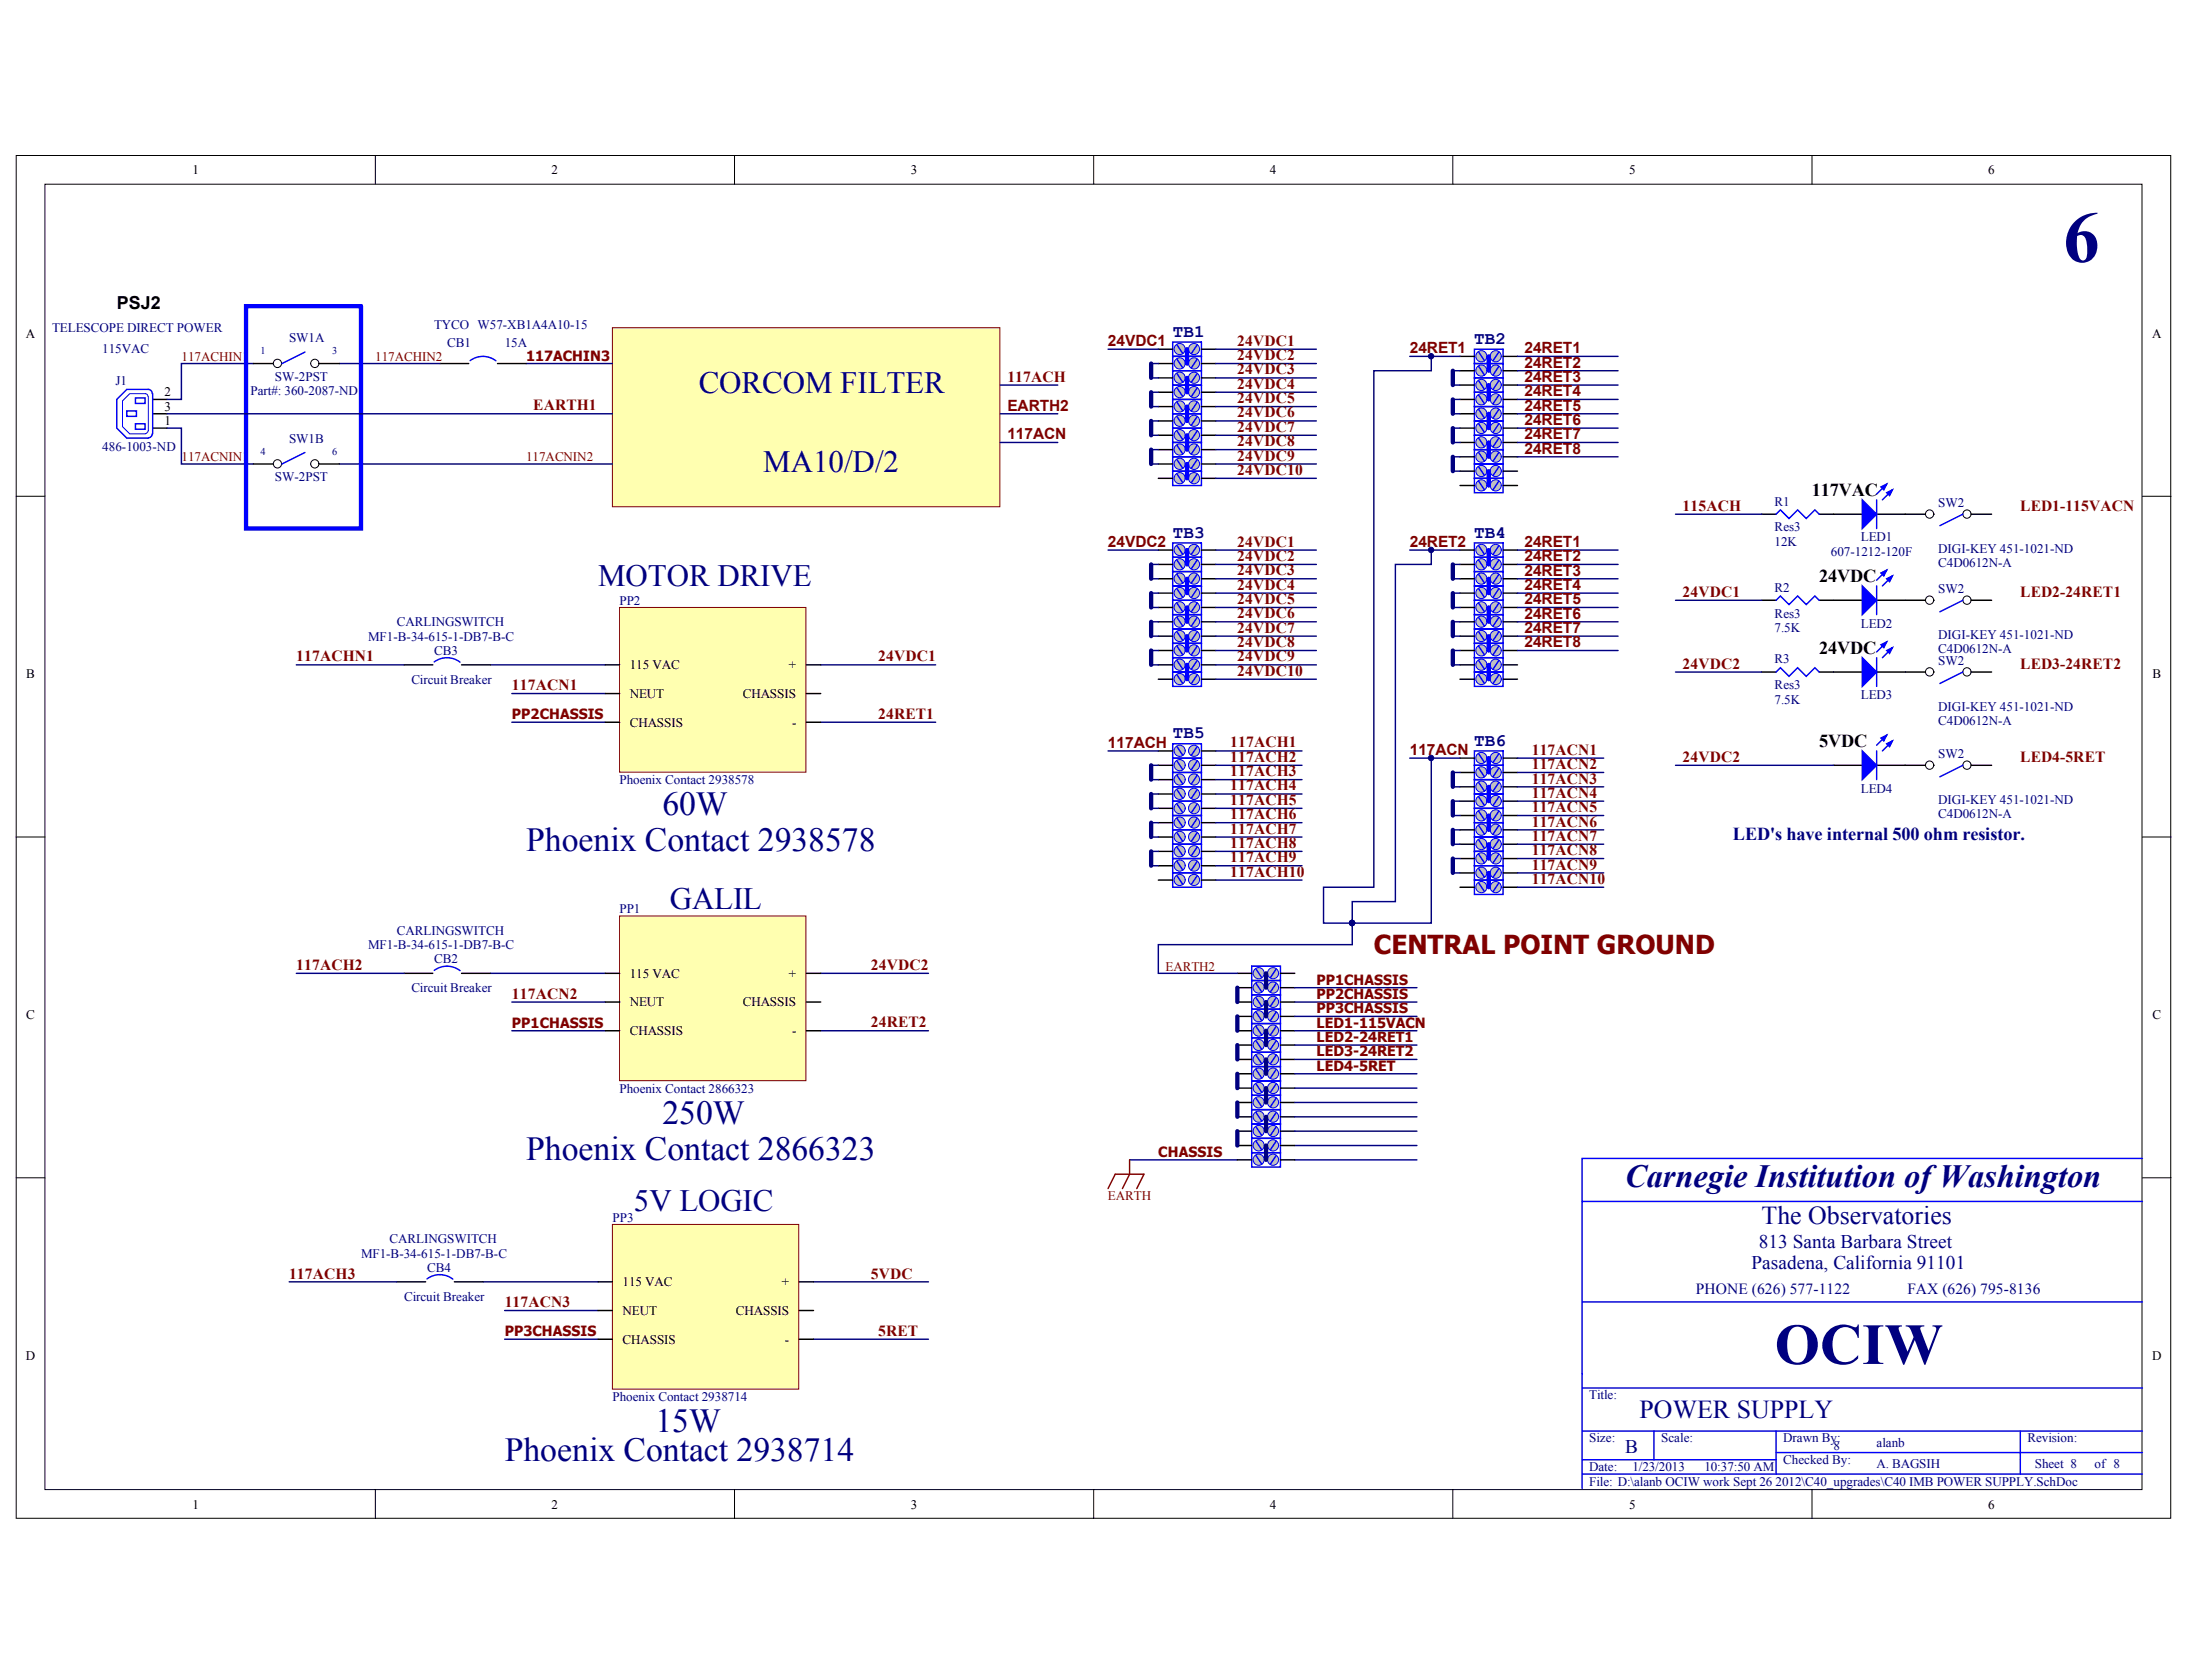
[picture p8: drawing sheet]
<svg xmlns="http://www.w3.org/2000/svg" width="269mm" height="206mm" viewBox="0 0 269 206" stroke-linecap="round" stroke-linejoin="round" font-family="sans-serif">
<defs><g id="words">
<text font-size="8.9" fill="#000080" x="253.3" y="32.1">6</text>
<text font-size="7.1" fill="#000080" x="217.8" y="167.4">OCIW</text>
<g font-size="4.1" fill="#000080">
<text x="81.3" y="100">60W</text>
<text x="64.6" y="104.4">Phoenix Contact 2938578</text>
<text x="81.3" y="137.9">250W</text>
<text x="64.6" y="142.3">Phoenix Contact 2866323</text>
<text x="62" y="179.3">Phoenix Contact 2938714</text>
<text x="80.5" y="175.8">15W</text>
</g>
<text font-size="4" fill="#000080" x="199.5" y="145.7">Carnegie Institution of Washington</text>
<g font-size="3.8" fill="#000080">
<text x="85.8" y="48.2">CORCOM FILTER</text>
<text x="93.7" y="57.9">MA10/D/2</text>
<text x="73.4" y="71.9">MOTOR DRIVE</text>
<text x="82.2" y="111.6">GALIL</text>
<text x="77.8" y="148.6">5V LOGIC</text>
</g>
<text font-size="3.2" fill="#800000" x="168.7" y="117">CENTRAL POINT GROUND</text>
<g font-size="3.2" fill="#000080">
<text x="216.2" y="150.2">The Observatories</text>
<text x="201.3" y="174">POWER SUPPLY</text>
</g>
<g font-size="2.4" fill="#000080">
<text x="215" y="155.7">Pasadena, California 91101</text>
<text x="215.9" y="153.1">813 Santa Barbara Street</text>
<text x="199.5" y="178.3">B</text>
</g>
<g font-size="2.2">
<text x="14.3" y="38">PSJ2</text>
<text x="222.4" y="60.9">117VAC</text>
<text x="223.3" y="71.4">24VDC</text>
<text x="223.3" y="80.2">24VDC</text>
<text x="223.3" y="91.7">5VDC</text>
</g>
<g font-size="2.2" fill="#000080">
<text x="144" y="41.3">TB1</text>
<text x="181" y="42.2">TB2</text>
<text x="144" y="66">TB3</text>
<text x="181" y="66">TB4</text>
<text x="144" y="90.6">TB5</text>
<text x="181" y="91.5">TB6</text>
<text x="212.7" y="103.1">LED's have internal 500 ohm resistor.</text>
</g>
<g font-size="1.9" fill="#800000">
<text x="123.7" y="46.8">117ACH</text>
<text x="136" y="42.4">24VDC1</text>
<text x="151.9" y="42.4">24VDC1</text>
<text x="151.9" y="44.2">24VDC2</text>
<text x="151.9" y="45.9">24VDC3</text>
<text x="151.9" y="47.7">24VDC4</text>
<text x="173" y="43.3">24RET1</text>
<text x="187.1" y="43.3">24RET1</text>
<text x="187.1" y="45.1">24RET2</text>
<text x="187.1" y="46.8">24RET3</text>
<text x="65.5" y="50.3">EARTH1</text>
<text x="123.7" y="50.4">EARTH2</text>
<text x="123.7" y="53.9">117ACN</text>
<text x="151.9" y="49.5">24VDC5</text>
<text x="151.9" y="51.2">24VDC6</text>
<text x="151.9" y="53">24VDC7</text>
<text x="187.1" y="48.6">24RET4</text>
<text x="187.1" y="50.4">24RET5</text>
<text x="187.1" y="52.1">24RET6</text>
<text x="187.1" y="53.9">24RET7</text>
<text x="151.9" y="54.8">24VDC8</text>
<text x="151.9" y="56.5">24VDC9</text>
<text x="151.9" y="58.3">24VDC10</text>
<text x="187.1" y="55.7">24RET8</text>
<text x="206.5" y="62.7">115ACH</text>
<text x="248" y="62.7">LED1-115VACN</text>
<text x="136" y="67.1">24VDC2</text>
<text x="151.9" y="67.1">24VDC1</text>
<text x="151.9" y="68.9">24VDC2</text>
<text x="151.9" y="70.6">24VDC3</text>
<text x="173" y="67.1">24RET2</text>
<text x="187.1" y="67.1">24RET1</text>
<text x="187.1" y="68.9">24RET2</text>
<text x="187.1" y="70.6">24RET3</text>
<text x="151.9" y="72.4">24VDC4</text>
<text x="151.9" y="74.1">24VDC5</text>
<text x="151.9" y="75.9">24VDC6</text>
<text x="151.9" y="77.6">24VDC7</text>
<text x="187.1" y="72.4">24RET4</text>
<text x="187.1" y="74.1">24RET5</text>
<text x="187.1" y="75.9">24RET6</text>
<text x="187.1" y="77.6">24RET7</text>
<text x="206.5" y="73.2">24VDC1</text>
<text x="248" y="73.2">LED2-24RET1</text>
<text x="36.4" y="81.1">117ACHN1</text>
<text x="107.8" y="81.1">24VDC1</text>
<text x="151.9" y="79.4">24VDC8</text>
<text x="151.9" y="81.1">24VDC9</text>
<text x="151.9" y="82.9">24VDC10</text>
<text x="187.1" y="79.4">24RET8</text>
<text x="206.5" y="82">24VDC2</text>
<text x="248" y="82">LED3-24RET2</text>
<text x="62.8" y="84.7">117ACN1</text>
<text x="107.8" y="88.2">24RET1</text>
<text x="136" y="91.8">117ACH</text>
<text x="151" y="91.7">117ACH1</text>
<text x="151" y="93.5">117ACH2</text>
<text x="151" y="95.3">117ACH3</text>
<text x="173" y="92.6">117ACN</text>
<text x="188" y="92.6">117ACN1</text>
<text x="188" y="94.4">117ACN2</text>
<text x="206.5" y="93.5">24VDC2</text>
<text x="248" y="93.5">LED4-5RET</text>
<text x="151" y="97">117ACH4</text>
<text x="151" y="98.8">117ACH5</text>
<text x="151" y="100.5">117ACH6</text>
<text x="188" y="96.2">117ACN3</text>
<text x="188" y="97.9">117ACN4</text>
<text x="188" y="99.7">117ACN5</text>
<text x="188" y="101.4">117ACN6</text>
<text x="151" y="102.3">117ACH7</text>
<text x="151" y="104.1">117ACH8</text>
<text x="151" y="105.8">117ACH9</text>
<text x="151" y="107.6">117ACH10</text>
<text x="188" y="103.2">117ACN7</text>
<text x="188" y="104.9">117ACN8</text>
<text x="188" y="106.7">117ACN9</text>
<text x="188" y="108.5">117ACN10</text>
<text x="36.4" y="119">117ACH2</text>
<text x="106.9" y="119">24VDC2</text>
<text x="62.8" y="122.5">117ACN2</text>
<text x="106.9" y="126.1">24RET2</text>
<text x="35.5" y="156.9">117ACH3</text>
<text x="62" y="160.4">117ACN3</text>
<text x="106.9" y="156.9">5VDC</text>
<text x="107.8" y="163.9">5RET</text>
</g>
<g font-size="1.9" fill="#000080">
<text x="208.1" y="158.8">PHONE (626) 577-1122</text>
<text x="234.1" y="158.8">FAX (626) 795-8136</text>
</g>
<g font-size="1.7" fill="#800000">
<text x="64.6" y="44.3">117ACHIN3</text>
<text x="62.8" y="88.2">PP2CHASSIS</text>
<text x="161.6" y="120.8">PP1CHASSIS</text>
<text x="161.6" y="122.6">PP2CHASSIS</text>
<text x="161.6" y="124.3">PP3CHASSIS</text>
<text x="62.8" y="126.1">PP1CHASSIS</text>
<text x="161.6" y="126.1">LED1-115VACN</text>
<text x="161.6" y="127.9">LED2-24RET1</text>
<text x="161.6" y="131.4">LED4-5RET</text>
<text x="161.6" y="129.6">LED3-24RET2</text>
<text x="142.2" y="142">CHASSIS</text>
<text x="62" y="164">PP3CHASSIS</text>
</g>
<g font-size="1.6">
<text x="23.6" y="21.4">1</text>
<text x="67.7" y="21.4">2</text>
<text x="111.8" y="21.4">3</text>
<text x="155.9" y="21.4">4</text>
<text x="200" y="21.4">5</text>
<text x="244.1" y="21.4">6</text>
<text x="3.2" y="41.4">A</text>
<text x="264.2" y="41.4">A</text>
<text x="20.2" y="52.2">1</text>
<text x="20.2" y="50.4">3</text>
<text x="20.2" y="48.7">2</text>
<text x="3.2" y="83.2">B</text>
<text x="77.3" y="82.1">115 VAC</text>
<text x="96.8" y="82.1">+</text>
<text x="264.2" y="83.2">B</text>
<text x="77.3" y="85.6">NEUT</text>
<text x="77.3" y="89.2">CHASSIS</text>
<text x="91.2" y="85.6">CHASSIS</text>
<text x="97.2" y="89.2">-</text>
<text x="77.3" y="120">115 VAC</text>
<text x="96.8" y="120">+</text>
<text x="3.2" y="125">C</text>
<text x="77.3" y="123.5">NEUT</text>
<text x="91.2" y="123.5">CHASSIS</text>
<text x="264.2" y="125">C</text>
<text x="77.3" y="127">CHASSIS</text>
<text x="97.2" y="127">-</text>
<text x="76.4" y="157.8">115 VAC</text>
<text x="76.4" y="161.4">NEUT</text>
<text x="90.3" y="161.4">CHASSIS</text>
<text x="96" y="157.8">+</text>
<text x="3.2" y="166.9">D</text>
<text x="76.4" y="164.9">CHASSIS</text>
<text x="96.3" y="164.9">-</text>
<text x="264.2" y="166.9">D</text>
<text x="23.6" y="185.1">1</text>
<text x="67.7" y="185.1">2</text>
<text x="111.8" y="185.1">3</text>
<text x="155.9" y="185.1">4</text>
<text x="200" y="185.1">5</text>
<text x="244.1" y="185.1">6</text>
</g>
<g font-size="1.6" fill="#000080">
<text x="6.4" y="40.7">TELESCOPE DIRECT POWER</text>
<text x="35.5" y="42">SW1A</text>
<text x="53.3" y="40.4">TYCO W57-XB1A4A10-15</text>
<text x="12.6" y="43.4">115VAC</text>
<text x="14.2" y="47.3">J1</text>
<text x="33.7" y="46.7">SW-2PST</text>
<text x="54.9" y="42.5">CB1</text>
<text x="62" y="42.5">15A</text>
<text x="30.7" y="48.5">Part#: 360-2087-ND</text>
<text x="12.6" y="55.4">486-1003-ND</text>
<text x="33.7" y="59">SW-2PST</text>
<text x="35.5" y="54.3">SW1B</text>
<text x="217.8" y="62">R1</text>
<text x="217.8" y="65.2">Res3</text>
<text x="237.9" y="62.2">SW2</text>
<text x="217.8" y="67">12K</text>
<text x="224.7" y="68.2">607-1212-120F</text>
<text x="228.4" y="66.4">LED1</text>
<text x="237.9" y="67.8">DIGI-KEY 451-1021-ND</text>
<text x="237.9" y="69.6">C4D0612N-A</text>
<text x="48.7" y="76.8">CARLINGSWITCH</text>
<text x="76" y="74.2">PP2</text>
<text x="217.8" y="77.6">7.5K</text>
<text x="217.8" y="72.6">R2</text>
<text x="217.8" y="75.8">Res3</text>
<text x="228.4" y="77">LED2</text>
<text x="237.9" y="72.8">SW2</text>
<text x="45.2" y="78.6">MF1-B-34-615-1-DB7-B-C</text>
<text x="50.5" y="83.9">Circuit Breaker</text>
<text x="53.3" y="80.3">CB3</text>
<text x="217.8" y="81.4">R3</text>
<text x="237.9" y="78.4">DIGI-KEY 451-1021-ND</text>
<text x="237.9" y="80.2">C4D0612N-A</text>
<text x="237.9" y="81.6">SW2</text>
<text x="217.8" y="86.3">7.5K</text>
<text x="217.8" y="84.6">Res3</text>
<text x="228.4" y="85.8">LED3</text>
<text x="237.9" y="87.2">DIGI-KEY 451-1021-ND</text>
<text x="237.9" y="89">C4D0612N-A</text>
<text x="237.9" y="93">SW2</text>
<text x="76" y="96.2">Phoenix Contact 2938578</text>
<text x="228.4" y="97.3">LED4</text>
<text x="237.9" y="98.7">DIGI-KEY 451-1021-ND</text>
<text x="237.9" y="100.4">C4D0612N-A</text>
<text x="76" y="112">PP1</text>
<text x="45.2" y="116.4">MF1-B-34-615-1-DB7-B-C</text>
<text x="48.7" y="114.7">CARLINGSWITCH</text>
<text x="53.3" y="118.2">CB2</text>
<text x="50.5" y="121.7">Circuit Breaker</text>
<text x="76" y="134.1">Phoenix Contact 2866323</text>
<text x="75.2" y="149.9">PP3</text>
<text x="44.3" y="154.3">MF1-B-34-615-1-DB7-B-C</text>
<text x="47.8" y="152.5">CARLINGSWITCH</text>
<text x="49.6" y="159.6">Circuit Breaker</text>
<text x="52.4" y="156.1">CB4</text>
<text x="75.2" y="171.9">Phoenix Contact 2938714</text>
<text x="195.1" y="171.7">Title:</text>
<text x="195.1" y="177">Size:</text>
<text x="203.9" y="177">Scale:</text>
<text x="218.9" y="177">Drawn By:</text>
<text x="218.9" y="179.7">Checked By:</text>
<text x="225.1" y="177.9">8</text>
<text x="230.4" y="177.5">alanb</text>
<text x="248.9" y="177">Revision:</text>
<text x="195.1" y="180.5">Date:</text>
<text x="195.1" y="182.3">File: D:\alanb OCIW work Sept 26 2012\C40_upgrades\C40 IMB POWER SUPPLY.SchDoc</text>
<text x="200.4" y="180.5">1/23/2013</text>
<text x="209.2" y="180.5">10:37:50 AM</text>
<text x="230.4" y="180.2">A. BAGSIH</text>
<text x="249.8" y="180.2">Sheet 8</text>
<text x="257.1" y="180.2">of 8</text>
</g>
<g font-size="1.6" fill="#800000">
<text x="22.3" y="44.3">117ACHIN1</text>
<text x="46.1" y="44.3">117ACHIN2</text>
<text x="22.3" y="56.6">117ACNIN1</text>
<text x="64.6" y="56.6">117ACNIN2</text>
<text x="143.1" y="119.1">EARTH2</text>
<text x="136" y="147.2">EARTH</text>
</g>
<g font-size="1.3" fill="#000080">
<text x="32" y="43.5">1</text>
<text x="40.8" y="43.5">3</text>
<text x="32" y="55.8">4</text>
<text x="40.8" y="55.8">6</text>
</g>
</g></defs>
<g fill="#fff" stroke="#000" stroke-width=".12">
<path d="M2 19.1h264.5v167.2h-264.5z"/>
<path d="M5.5 22.6h257.4v160.2h-257.4z"/>
</g>
<g fill="none" stroke="#000" stroke-width=".12">
<path d="M46.1 19.1v3.5M90.2 19.1v3.5M134.2 19.1v3.5M178.3 19.1v3.5M222.4 19.1v3.5M2 60.9h3.5M263 60.9h3.5M2 102.7h3.5M263 102.7h3.5M2 144.5h3.5M263 144.5h3.5M46.1 182.8v3.5"/>
<path d="M90.2 182.8v3.5M134.2 182.8v3.5M178.3 182.8v3.5M222.4 182.8v3.5"/>
</g>
<path d="M194.2 159.8h68.8M263 147.4h-68.8v35.2M263 142.1h-68.8v5.3M194.2 170.3h68.8M194.2 175.6h68.8M194.2 179.1h23.8M203 175.6v3.5M218 175.6v5.3M218 178.2h45M248 175.6v5.3M194.2 180.9h68.8" fill="none" stroke="#00f" stroke-width=".18"/>
<path d="M75.2 40.2h47.5v22h-47.5z" fill="#ffffb0" stroke="#800000" stroke-width=".12"/>
<g fill="#c0c0c0" stroke="#00f" stroke-width=".12">
<circle cx="144.8" cy="42.8" r=".68"/>
<circle cx="146.6" cy="42.8" r=".68"/>
</g>
<path d="M143.9 42h3.6v1.7h-3.6zM144.5 42.3l.7 1.1M146.9 42.3l-.7 1.1" fill="none" stroke="#00f" stroke-width=".18"/>
<path d="M142.2 42.8h1.7M147.5 42.8h1.7" fill="none" stroke="#000" stroke-width=".18"/>
<g fill="#c0c0c0" stroke="#00f" stroke-width=".12">
<circle cx="144.8" cy="44.6" r=".68"/>
<circle cx="146.6" cy="44.6" r=".68"/>
</g>
<path d="M143.9 43.7h3.6v1.8h-3.6zM144.5 44.1l.7 1M146.9 44.1l-.7 1" fill="none" stroke="#00f" stroke-width=".18"/>
<path d="M142.2 44.6h1.7M147.5 44.6h1.7" fill="none" stroke="#000" stroke-width=".18"/>
<g fill="#c0c0c0" stroke="#00f" stroke-width=".12">
<circle cx="144.8" cy="46.4" r=".68"/>
<circle cx="146.6" cy="46.4" r=".68"/>
</g>
<path d="M143.9 45.5h3.6v1.8h-3.6zM144.5 45.8l.7 1.1M146.9 45.8l-.7 1.1" fill="none" stroke="#00f" stroke-width=".18"/>
<path d="M142.2 46.4h1.7M147.5 46.4h1.7" fill="none" stroke="#000" stroke-width=".18"/>
<g fill="#c0c0c0" stroke="#00f" stroke-width=".12">
<circle cx="144.8" cy="48.1" r=".68"/>
<circle cx="146.6" cy="48.1" r=".68"/>
</g>
<path d="M143.9 47.3h3.6v1.7h-3.6zM144.5 47.6l.7 1.1M146.9 47.6l-.7 1.1" fill="none" stroke="#00f" stroke-width=".18"/>
<path d="M142.2 48.1h1.7M147.5 48.1h1.7" fill="none" stroke="#000" stroke-width=".18"/>
<g fill="#c0c0c0" stroke="#00f" stroke-width=".12">
<circle cx="144.8" cy="49.9" r=".68"/>
<circle cx="146.6" cy="49.9" r=".68"/>
</g>
<path d="M143.9 49h3.6v1.8h-3.6zM144.5 49.4l.7 1M146.9 49.4l-.7 1" fill="none" stroke="#00f" stroke-width=".18"/>
<path d="M142.2 49.9h1.7M147.5 49.9h1.7" fill="none" stroke="#000" stroke-width=".18"/>
<g fill="#c0c0c0" stroke="#00f" stroke-width=".12">
<circle cx="144.8" cy="51.6" r=".68"/>
<circle cx="146.6" cy="51.6" r=".68"/>
</g>
<path d="M143.9 50.8h3.6v1.7h-3.6zM144.5 51.1l.7 1.1M146.9 51.1l-.7 1.1" fill="none" stroke="#00f" stroke-width=".18"/>
<path d="M142.2 51.7h1.7M147.5 51.7h1.7" fill="none" stroke="#000" stroke-width=".18"/>
<g fill="#c0c0c0" stroke="#00f" stroke-width=".12">
<circle cx="144.8" cy="53.4" r=".68"/>
<circle cx="146.6" cy="53.4" r=".68"/>
</g>
<path d="M143.9 52.5h3.6v1.8h-3.6zM144.5 52.9l.7 1M146.9 52.9l-.7 1" fill="none" stroke="#00f" stroke-width=".18"/>
<path d="M142.2 53.4h1.7M147.5 53.4h1.7" fill="none" stroke="#000" stroke-width=".18"/>
<g fill="#c0c0c0" stroke="#00f" stroke-width=".12">
<circle cx="144.8" cy="55.2" r=".68"/>
<circle cx="146.6" cy="55.2" r=".68"/>
</g>
<path d="M143.9 54.3h3.6v1.8h-3.6zM144.5 54.6l.7 1.1M146.9 54.6l-.7 1.1" fill="none" stroke="#00f" stroke-width=".18"/>
<path d="M142.2 55.2h1.7M147.5 55.2h1.7" fill="none" stroke="#000" stroke-width=".18"/>
<g fill="#c0c0c0" stroke="#00f" stroke-width=".12">
<circle cx="144.8" cy="56.9" r=".68"/>
<circle cx="146.6" cy="56.9" r=".68"/>
</g>
<path d="M143.9 56.1h3.6v1.7h-3.6zM144.5 56.4l.7 1.1M146.9 56.4l-.7 1.1" fill="none" stroke="#00f" stroke-width=".18"/>
<path d="M142.2 56.9h1.7M147.5 56.9h1.7" fill="none" stroke="#000" stroke-width=".18"/>
<path d="M141.3 44.6v1.8M141.3 48.1v1.8M141.3 51.7v1.7M141.3 55.2v1.7" fill="none" stroke="#000080" stroke-width=".53"/>
<g fill="none" stroke="#000080" stroke-width=".18">
<path d="M141.3 44.6h.9M141.3 46.4h.9M141.3 48.1h.9M141.3 49.9h.9M141.3 51.7h.9M141.3 53.4h.9M141.3 55.2h.9M141.3 56.9h.9M149.2 44.6h12.4M149.2 46.4h12.4M149.2 48.1h12.4M149.2 49.9h12.4"/>
<path d="M149.2 51.7h12.4M149.2 53.4h12.4M149.2 55.2h12.4M149.2 42.8h12.4"/>
</g>
<path d="M145.7 42.8v1.8M145.7 46.4v1.7M145.7 49.9v1.8M145.7 53.4v1.8" fill="none" stroke="#00f" stroke-width=".53"/>
<g fill="#c0c0c0" stroke="#00f" stroke-width=".12">
<circle cx="144.8" cy="58.7" r=".68"/>
<circle cx="146.6" cy="58.7" r=".68"/>
</g>
<path d="M143.9 57.8h3.6v1.8h-3.6zM144.5 58.2l.7 1M146.9 58.2l-.7 1" fill="none" stroke="#00f" stroke-width=".18"/>
<path d="M142.2 58.7h1.7M147.5 58.7h1.7" fill="none" stroke="#000" stroke-width=".18"/>
<path d="M145.7 56.9v1.8" fill="none" stroke="#00f" stroke-width=".53"/>
<g fill="#c0c0c0" stroke="#00f" stroke-width=".12">
<circle cx="181.8" cy="43.7" r=".68"/>
<circle cx="183.6" cy="43.7" r=".68"/>
</g>
<path d="M181 42.8h3.5v1.8h-3.5zM181.5 43.2l.7 1.1M184 43.2l-.7 1.1" fill="none" stroke="#00f" stroke-width=".18"/>
<path d="M179.2 43.7h1.8M184.5 43.7h1.8" fill="none" stroke="#000" stroke-width=".18"/>
<g fill="#c0c0c0" stroke="#00f" stroke-width=".12">
<circle cx="181.8" cy="45.5" r=".68"/>
<circle cx="183.6" cy="45.5" r=".68"/>
</g>
<path d="M181 44.6h3.5v1.8h-3.5zM181.5 45l.7 1M184 45l-.7 1" fill="none" stroke="#00f" stroke-width=".18"/>
<path d="M179.2 45.5h1.8M184.5 45.5h1.8" fill="none" stroke="#000" stroke-width=".18"/>
<g fill="#c0c0c0" stroke="#00f" stroke-width=".12">
<circle cx="181.8" cy="47.2" r=".68"/>
<circle cx="183.6" cy="47.2" r=".68"/>
</g>
<path d="M181 46.4h3.5v1.7h-3.5zM181.5 46.7l.7 1.1M184 46.7l-.7 1.1" fill="none" stroke="#00f" stroke-width=".18"/>
<path d="M179.2 47.3h1.8M184.5 47.3h1.8" fill="none" stroke="#000" stroke-width=".18"/>
<g fill="#c0c0c0" stroke="#00f" stroke-width=".12">
<circle cx="181.8" cy="49" r=".68"/>
<circle cx="183.6" cy="49" r=".68"/>
</g>
<path d="M181 48.1h3.5v1.8h-3.5zM181.5 48.5l.7 1M184 48.5l-.7 1" fill="none" stroke="#00f" stroke-width=".18"/>
<path d="M179.2 49h1.8M184.5 49h1.8" fill="none" stroke="#000" stroke-width=".18"/>
<g fill="#c0c0c0" stroke="#00f" stroke-width=".12">
<circle cx="181.8" cy="50.8" r=".68"/>
<circle cx="183.6" cy="50.8" r=".68"/>
</g>
<path d="M181 49.9h3.5v1.8h-3.5zM181.5 50.2l.7 1.1M184 50.2l-.7 1.1" fill="none" stroke="#00f" stroke-width=".18"/>
<path d="M179.2 50.8h1.8M184.5 50.8h1.8" fill="none" stroke="#000" stroke-width=".18"/>
<g fill="#c0c0c0" stroke="#00f" stroke-width=".12">
<circle cx="181.8" cy="52.5" r=".68"/>
<circle cx="183.6" cy="52.5" r=".68"/>
</g>
<path d="M181 51.7h3.5v1.7h-3.5zM181.5 52l.7 1.1M184 52l-.7 1.1" fill="none" stroke="#00f" stroke-width=".18"/>
<path d="M179.2 52.5h1.8M184.5 52.5h1.8" fill="none" stroke="#000" stroke-width=".18"/>
<g fill="#c0c0c0" stroke="#00f" stroke-width=".12">
<circle cx="181.8" cy="54.3" r=".68"/>
<circle cx="183.6" cy="54.3" r=".68"/>
</g>
<path d="M181 53.4h3.5v1.8h-3.5zM181.5 53.8l.7 1M184 53.8l-.7 1" fill="none" stroke="#00f" stroke-width=".18"/>
<path d="M179.2 54.3h1.8M184.5 54.3h1.8" fill="none" stroke="#000" stroke-width=".18"/>
<g fill="#c0c0c0" stroke="#00f" stroke-width=".12">
<circle cx="181.8" cy="56" r=".68"/>
<circle cx="183.6" cy="56" r=".68"/>
</g>
<path d="M181 55.2h3.5v1.7h-3.5zM181.5 55.5l.7 1.1M184 55.5l-.7 1.1" fill="none" stroke="#00f" stroke-width=".18"/>
<path d="M179.2 56.1h1.8M184.5 56.1h1.8" fill="none" stroke="#000" stroke-width=".18"/>
<g fill="#c0c0c0" stroke="#00f" stroke-width=".12">
<circle cx="181.8" cy="57.8" r=".68"/>
<circle cx="183.6" cy="57.8" r=".68"/>
</g>
<path d="M181 56.9h3.5v1.8h-3.5zM181.5 57.3l.7 1M184 57.3l-.7 1" fill="none" stroke="#00f" stroke-width=".18"/>
<path d="M179.2 57.8h1.8M184.5 57.8h1.8" fill="none" stroke="#000" stroke-width=".18"/>
<path d="M178.3 45.5v1.8M178.3 49v1.8M178.3 52.5v1.8M178.3 56.1v1.7" fill="none" stroke="#000080" stroke-width=".53"/>
<g fill="none" stroke="#000080" stroke-width=".18">
<path d="M178.3 45.5h.9M178.3 47.3h.9M178.3 49h.9M178.3 50.8h.9M178.3 52.5h.9M178.3 54.3h.9M178.3 56.1h.9M178.3 57.8h.9M186.3 45.5h12.3M186.3 47.3h12.3M186.3 49h12.3M186.3 50.8h12.3"/>
<path d="M186.3 52.5h12.3M186.3 54.3h12.3M186.3 56.1h12.3M186.3 43.7h12.3"/>
</g>
<path d="M182.7 43.7v1.8M182.7 47.3v1.7M182.7 50.8v1.7M182.7 54.3v1.8" fill="none" stroke="#00f" stroke-width=".53"/>
<g fill="#c0c0c0" stroke="#00f" stroke-width=".12">
<circle cx="181.8" cy="59.6" r=".68"/>
<circle cx="183.6" cy="59.6" r=".68"/>
</g>
<path d="M181 58.7h3.5v1.8h-3.5zM181.5 59l.7 1.1M184 59l-.7 1.1M231.6 59.4l-1.2 1.2M218 63.1l.5-.5 1.1 1 1.1-1 1 1 1.1-1 .5 .5M230.4 61.3v3.6M232.3 60.1l-1.2 1.2M53.3 119.1a2.62 2.62 0 0 1 3.2 0" fill="none" stroke="#00f" stroke-width=".18"/>
<path d="M179.2 59.6h1.8M184.5 59.6h1.8M216.2 63.1h1.8M223.3 63.1h5.3M230.4 63.1h3.5M49.6 119.4h3.5M56.7 119.4h3.5" fill="none" stroke="#000" stroke-width=".18"/>
<path d="M182.7 57.8v1.8" fill="none" stroke="#00f" stroke-width=".53"/>
<path d="M122.8 47.3h7M122.8 50.8h7M122.8 54.3h7M205.7 63.1h10.5M60.2 119.4h14.1M100.7 119.4h13.3M62.8 123h11.5M62.8 126.5h11.5" fill="none" stroke="#000080" stroke-width=".18"/>
<g fill="#00f" stroke="#00f" stroke-width=".18">
<path d="M228.6 61.3l1.8 1.8-1.8 1.8z"/>
<path d="M231.6 60.5l.7-.4-.4 .7z"/>
<path d="M230.9 59.8l.7-.4-.4 .7z"/>
</g>
<g fill="#fff" stroke="#00f" stroke-width=".18">
<path d="M15.6 50.4h1.1v.7h-1.1z"/>
<path d="M16.6 48.8h1.2v.7h-1.2z"/>
<path d="M16.6 52h1.2v.7h-1.2z"/>
</g>
<path d="M18.7 48.3l-.1-.3-.1-.1-.3-.1h-2.6l-1.3 1.2v3.5l1.3 1.3h2.6M18.7 53.2l-.3 .5h-.2M18.7 48.3v4.9" fill="none" stroke="#00f" stroke-width=".18"/>
<path d="M18.2 48.7l-.1-.2-.2-.2h-2l-.9 .9v3.2l.9 .8h2M18.2 52.9l-.1 .1-.2 .2M18.2 48.7v4.2" fill="none" stroke="#00f" stroke-width=".12"/>
<path d="M18.7 52.5h1.8M18.7 50.8h1.8M18.7 49h1.8" fill="none" stroke="#000" stroke-width=".18"/>
<path d="M20.5 52.5h1.8v4.4h8.8M31.1 44.6h-8.8v4.4h-1.8" fill="none" stroke="#000080" stroke-width=".18"/>
<g fill="#c0c0c0" stroke="#00f" stroke-width=".12">
<circle cx="144.8" cy="92.1" r=".68"/>
<circle cx="146.6" cy="92.1" r=".68"/>
</g>
<path d="M143.9 91.3h3.6v1.7h-3.6zM144.5 91.6l.7 1.1M146.9 91.6l-.7 1.1" fill="none" stroke="#00f" stroke-width=".18"/>
<path d="M142.2 92.1h1.7M147.5 92.1h1.7" fill="none" stroke="#000" stroke-width=".18"/>
<g fill="#c0c0c0" stroke="#00f" stroke-width=".12">
<circle cx="144.8" cy="93.9" r=".68"/>
<circle cx="146.6" cy="93.9" r=".68"/>
</g>
<path d="M143.9 93h3.6v1.8h-3.6zM144.5 93.4l.7 1M146.9 93.4l-.7 1" fill="none" stroke="#00f" stroke-width=".18"/>
<path d="M142.2 93.9h1.7M147.5 93.9h1.7" fill="none" stroke="#000" stroke-width=".18"/>
<g fill="#c0c0c0" stroke="#00f" stroke-width=".12">
<circle cx="144.8" cy="95.7" r=".68"/>
<circle cx="146.6" cy="95.7" r=".68"/>
</g>
<path d="M143.9 94.8h3.6v1.7h-3.6zM144.5 95.1l.7 1.1M146.9 95.1l-.7 1.1" fill="none" stroke="#00f" stroke-width=".18"/>
<path d="M142.2 95.7h1.7M147.5 95.7h1.7" fill="none" stroke="#000" stroke-width=".18"/>
<g fill="#c0c0c0" stroke="#00f" stroke-width=".12">
<circle cx="144.8" cy="97.4" r=".68"/>
<circle cx="146.6" cy="97.4" r=".68"/>
</g>
<path d="M143.9 96.5h3.6v1.8h-3.6zM144.5 96.9l.7 1.1M146.9 96.9l-.7 1.1" fill="none" stroke="#00f" stroke-width=".18"/>
<path d="M142.2 97.4h1.7M147.5 97.4h1.7" fill="none" stroke="#000" stroke-width=".18"/>
<g fill="#c0c0c0" stroke="#00f" stroke-width=".12">
<circle cx="144.8" cy="99.2" r=".68"/>
<circle cx="146.6" cy="99.2" r=".68"/>
</g>
<path d="M143.9 98.3h3.6v1.8h-3.6zM144.5 98.7l.7 1M146.9 98.7l-.7 1" fill="none" stroke="#00f" stroke-width=".18"/>
<path d="M142.2 99.2h1.7M147.5 99.2h1.7" fill="none" stroke="#000" stroke-width=".18"/>
<g fill="#c0c0c0" stroke="#00f" stroke-width=".12">
<circle cx="144.8" cy="100.9" r=".68"/>
<circle cx="146.6" cy="100.9" r=".68"/>
</g>
<path d="M143.9 100.1h3.6v1.7h-3.6zM144.5 100.4l.7 1.1M146.9 100.4l-.7 1.1" fill="none" stroke="#00f" stroke-width=".18"/>
<path d="M142.2 100.9h1.7M147.5 100.9h1.7" fill="none" stroke="#000" stroke-width=".18"/>
<g fill="#c0c0c0" stroke="#00f" stroke-width=".12">
<circle cx="144.8" cy="102.7" r=".68"/>
<circle cx="146.6" cy="102.7" r=".68"/>
</g>
<path d="M143.9 101.8h3.6v1.8h-3.6zM144.5 102.2l.7 1M146.9 102.2l-.7 1" fill="none" stroke="#00f" stroke-width=".18"/>
<path d="M142.2 102.7h1.7M147.5 102.7h1.7" fill="none" stroke="#000" stroke-width=".18"/>
<g fill="#c0c0c0" stroke="#00f" stroke-width=".12">
<circle cx="144.8" cy="104.5" r=".68"/>
<circle cx="146.6" cy="104.5" r=".68"/>
</g>
<path d="M143.9 103.6h3.6v1.7h-3.6zM144.5 103.9l.7 1.1M146.9 103.9l-.7 1.1" fill="none" stroke="#00f" stroke-width=".18"/>
<path d="M142.2 104.5h1.7M147.5 104.5h1.7" fill="none" stroke="#000" stroke-width=".18"/>
<g fill="#c0c0c0" stroke="#00f" stroke-width=".12">
<circle cx="144.8" cy="106.2" r=".68"/>
<circle cx="146.6" cy="106.2" r=".68"/>
</g>
<path d="M143.9 105.3h3.6v1.8h-3.6zM144.5 105.7l.7 1.1M146.9 105.7l-.7 1.1" fill="none" stroke="#00f" stroke-width=".18"/>
<path d="M142.2 106.2h1.7M147.5 106.2h1.7" fill="none" stroke="#000" stroke-width=".18"/>
<path d="M141.3 93.9v1.8M141.3 97.4v1.8M141.3 100.9v1.8M141.3 104.5v1.7" fill="none" stroke="#000080" stroke-width=".53"/>
<path d="M141.3 93.9h.9M141.3 95.7h.9M141.3 97.4h.9M141.3 99.2h.9M141.3 100.9h.9M141.3 102.7h.9M141.3 104.5h.9M141.3 106.2h.9" fill="none" stroke="#000080" stroke-width=".18"/>
<g fill="#c0c0c0" stroke="#00f" stroke-width=".12">
<circle cx="144.8" cy="108" r=".68"/>
<circle cx="146.6" cy="108" r=".68"/>
</g>
<path d="M143.9 107.1h3.6v1.8h-3.6zM144.5 107.5l.7 1M146.9 107.5l-.7 1" fill="none" stroke="#00f" stroke-width=".18"/>
<path d="M142.2 108h1.7M147.5 108h1.7" fill="none" stroke="#000" stroke-width=".18"/>
<g fill="#c0c0c0" stroke="#00f" stroke-width=".12">
<circle cx="181.8" cy="93" r=".68"/>
<circle cx="183.6" cy="93" r=".68"/>
</g>
<path d="M181 92.1h3.5v1.8h-3.5zM181.5 92.5l.7 1.1M184 92.5l-.7 1.1" fill="none" stroke="#00f" stroke-width=".18"/>
<path d="M179.2 93h1.8M184.5 93h1.8" fill="none" stroke="#000" stroke-width=".18"/>
<g fill="#c0c0c0" stroke="#00f" stroke-width=".12">
<circle cx="181.8" cy="94.8" r=".68"/>
<circle cx="183.6" cy="94.8" r=".68"/>
</g>
<path d="M181 93.9h3.5v1.8h-3.5zM181.5 94.3l.7 1M184 94.3l-.7 1" fill="none" stroke="#00f" stroke-width=".18"/>
<path d="M179.2 94.8h1.8M184.5 94.8h1.8" fill="none" stroke="#000" stroke-width=".18"/>
<g fill="#c0c0c0" stroke="#00f" stroke-width=".12">
<circle cx="181.8" cy="96.5" r=".68"/>
<circle cx="183.6" cy="96.5" r=".68"/>
</g>
<path d="M181 95.7h3.5v1.7h-3.5zM181.5 96l.7 1.1M184 96l-.7 1.1" fill="none" stroke="#00f" stroke-width=".18"/>
<path d="M179.2 96.5h1.8M184.5 96.5h1.8" fill="none" stroke="#000" stroke-width=".18"/>
<g fill="#c0c0c0" stroke="#00f" stroke-width=".12">
<circle cx="181.8" cy="98.3" r=".68"/>
<circle cx="183.6" cy="98.3" r=".68"/>
</g>
<path d="M181 97.4h3.5v1.8h-3.5zM181.5 97.8l.7 1M184 97.8l-.7 1" fill="none" stroke="#00f" stroke-width=".18"/>
<path d="M179.2 98.3h1.8M184.5 98.3h1.8" fill="none" stroke="#000" stroke-width=".18"/>
<g fill="#c0c0c0" stroke="#00f" stroke-width=".12">
<circle cx="181.8" cy="100.1" r=".68"/>
<circle cx="183.6" cy="100.1" r=".68"/>
</g>
<path d="M181 99.2h3.5v1.7h-3.5zM181.5 99.5l.7 1.1M184 99.5l-.7 1.1" fill="none" stroke="#00f" stroke-width=".18"/>
<path d="M179.2 100.1h1.8M184.5 100.1h1.8" fill="none" stroke="#000" stroke-width=".18"/>
<g fill="#c0c0c0" stroke="#00f" stroke-width=".12">
<circle cx="181.8" cy="101.8" r=".68"/>
<circle cx="183.6" cy="101.8" r=".68"/>
</g>
<path d="M181 100.9h3.5v1.8h-3.5zM181.5 101.3l.7 1.1M184 101.3l-.7 1.1" fill="none" stroke="#00f" stroke-width=".18"/>
<path d="M179.2 101.8h1.8M184.5 101.8h1.8" fill="none" stroke="#000" stroke-width=".18"/>
<g fill="#c0c0c0" stroke="#00f" stroke-width=".12">
<circle cx="181.8" cy="103.6" r=".68"/>
<circle cx="183.6" cy="103.6" r=".68"/>
</g>
<path d="M181 102.7h3.5v1.8h-3.5zM181.5 103.1l.7 1M184 103.1l-.7 1" fill="none" stroke="#00f" stroke-width=".18"/>
<path d="M179.2 103.6h1.8M184.5 103.6h1.8" fill="none" stroke="#000" stroke-width=".18"/>
<g fill="#c0c0c0" stroke="#00f" stroke-width=".12">
<circle cx="181.8" cy="105.3" r=".68"/>
<circle cx="183.6" cy="105.3" r=".68"/>
</g>
<path d="M181 104.5h3.5v1.7h-3.5zM181.5 104.8l.7 1.1M184 104.8l-.7 1.1" fill="none" stroke="#00f" stroke-width=".18"/>
<path d="M179.2 105.3h1.8M184.5 105.3h1.8" fill="none" stroke="#000" stroke-width=".18"/>
<g fill="#c0c0c0" stroke="#00f" stroke-width=".12">
<circle cx="181.8" cy="107.1" r=".68"/>
<circle cx="183.6" cy="107.1" r=".68"/>
</g>
<path d="M181 106.2h3.5v1.8h-3.5zM181.5 106.6l.7 1M184 106.6l-.7 1" fill="none" stroke="#00f" stroke-width=".18"/>
<path d="M179.2 107.1h1.8M184.5 107.1h1.8" fill="none" stroke="#000" stroke-width=".18"/>
<path d="M178.3 94.8v1.7M178.3 98.3v1.8M178.3 101.8v1.8M178.3 105.3v1.8" fill="none" stroke="#000080" stroke-width=".53"/>
<path d="M178.3 94.8h.9M178.3 96.5h.9M178.3 98.3h.9M178.3 100.1h.9M178.3 101.8h.9M178.3 103.6h.9M178.3 105.3h.9M178.3 107.1h.9" fill="none" stroke="#000080" stroke-width=".18"/>
<path d="M182.7 93v1.8M182.7 96.5v1.8M182.7 100.1v1.7M182.7 103.6v1.7" fill="none" stroke="#00f" stroke-width=".53"/>
<g fill="#c0c0c0" stroke="#00f" stroke-width=".12">
<circle cx="181.8" cy="108.9" r=".68"/>
<circle cx="183.6" cy="108.9" r=".68"/>
</g>
<path d="M218 73.7l.5-.6 1.1 1.1 1.1-1.1 1 1.1 1.1-1.1 .5 .6M230.4 71.9v3.5M231.6 78.8l-1.2 1.2M231.6 70l-1.2 1.2M232.3 79.5l-1.2 1.2M232.3 70.7l-1.2 1.2M218 82.5l.5-.6 1.1 1.1 1.1-1.1 1 1.1 1.1-1.1 .5 .6M230.4 80.7v3.5M181 108h3.5v1.8h-3.5zM181.5 108.3l.7 1.1M184 108.3l-.7 1.1" fill="none" stroke="#00f" stroke-width=".18"/>
<path d="M216.2 73.7h1.8M223.3 73.7h5.3M230.4 73.7h3.5M216.2 82.5h1.8M223.3 82.5h5.3M230.4 82.5h3.5M179.2 108.9h1.8M184.5 108.9h1.8" fill="none" stroke="#000" stroke-width=".18"/>
<path d="M182.7 107.1v1.8" fill="none" stroke="#00f" stroke-width=".53"/>
<g fill="none" stroke="#000080" stroke-width=".18">
<path d="M41.7 56.9h33.5M64.6 44.6h10.6M136 42.8h6.2M149.2 56.9h12.4M149.2 58.7h12.4M173 43.7h6.2M205.7 73.7h10.5M136 92.1h6.2M149.2 92.1h10.6M149.2 93.9h10.6M149.2 95.7h10.6M149.2 97.4h10.6"/>
<path d="M149.2 99.2h10.6M173 93h6.2M186.3 93h10.5M186.3 94.8h10.5M186.3 96.5h10.5M186.3 98.3h10.5M205.7 82.5h10.5M149.2 100.9h10.6M149.2 102.7h10.6M149.2 104.5h10.6M149.2 106.2h10.6M149.2 108h10.6"/>
<path d="M186.3 108.9h10.5M186.3 100.1h10.5M186.3 101.8h10.5M186.3 103.6h10.5M186.3 105.3h10.5M186.3 107.1h10.5"/>
</g>
<g fill="#00f" stroke="#00f" stroke-width=".18">
<path d="M228.6 80.7l1.8 1.8-1.8 1.7z"/>
<path d="M231.6 79.8l.7-.3-.4 .7z"/>
<path d="M230.9 79.1l.7-.3-.4 .7z"/>
<path d="M228.6 71.9l1.8 1.8-1.8 1.7z"/>
<path d="M231.6 71l.7-.3-.4 .7z"/>
<path d="M230.9 70.3l.7-.3-.4 .7z"/>
</g>
<g fill="#c0c0c0" stroke="#00f" stroke-width=".12">
<circle cx="181.8" cy="67.5" r=".68"/>
<circle cx="183.6" cy="67.5" r=".68"/>
</g>
<path d="M181 66.6h3.5v1.8h-3.5zM181.5 67l.7 1M184 67l-.7 1" fill="none" stroke="#00f" stroke-width=".18"/>
<path d="M179.2 67.5h1.8M184.5 67.5h1.8" fill="none" stroke="#000" stroke-width=".18"/>
<g fill="#c0c0c0" stroke="#00f" stroke-width=".12">
<circle cx="181.8" cy="69.2" r=".68"/>
<circle cx="183.6" cy="69.2" r=".68"/>
</g>
<path d="M181 68.4h3.5v1.7h-3.5zM181.5 68.7l.7 1.1M184 68.7l-.7 1.1" fill="none" stroke="#00f" stroke-width=".18"/>
<path d="M179.2 69.3h1.8M184.5 69.3h1.8" fill="none" stroke="#000" stroke-width=".18"/>
<g fill="#c0c0c0" stroke="#00f" stroke-width=".12">
<circle cx="181.8" cy="71" r=".68"/>
<circle cx="183.6" cy="71" r=".68"/>
</g>
<path d="M181 70.1h3.5v1.8h-3.5zM181.5 70.5l.7 1M184 70.5l-.7 1" fill="none" stroke="#00f" stroke-width=".18"/>
<path d="M179.2 71h1.8M184.5 71h1.8" fill="none" stroke="#000" stroke-width=".18"/>
<g fill="#c0c0c0" stroke="#00f" stroke-width=".12">
<circle cx="181.8" cy="72.8" r=".68"/>
<circle cx="183.6" cy="72.8" r=".68"/>
</g>
<path d="M181 71.9h3.5v1.8h-3.5zM181.5 72.3l.7 1M184 72.3l-.7 1" fill="none" stroke="#00f" stroke-width=".18"/>
<path d="M179.2 72.8h1.8M184.5 72.8h1.8" fill="none" stroke="#000" stroke-width=".18"/>
<g fill="#c0c0c0" stroke="#00f" stroke-width=".12">
<circle cx="181.8" cy="74.5" r=".68"/>
<circle cx="183.6" cy="74.5" r=".68"/>
</g>
<path d="M181 73.7h3.5v1.7h-3.5zM181.5 74l.7 1.1M184 74l-.7 1.1" fill="none" stroke="#00f" stroke-width=".18"/>
<path d="M179.2 74.5h1.8M184.5 74.5h1.8" fill="none" stroke="#000" stroke-width=".18"/>
<g fill="#c0c0c0" stroke="#00f" stroke-width=".12">
<circle cx="181.8" cy="76.3" r=".68"/>
<circle cx="183.6" cy="76.3" r=".68"/>
</g>
<path d="M181 75.4h3.5v1.8h-3.5zM181.5 75.8l.7 1M184 75.8l-.7 1" fill="none" stroke="#00f" stroke-width=".18"/>
<path d="M179.2 76.3h1.8M184.5 76.3h1.8" fill="none" stroke="#000" stroke-width=".18"/>
<g fill="#c0c0c0" stroke="#00f" stroke-width=".12">
<circle cx="181.8" cy="78" r=".68"/>
<circle cx="183.6" cy="78" r=".68"/>
</g>
<path d="M181 77.2h3.5v1.7h-3.5zM181.5 77.5l.7 1.1M184 77.5l-.7 1.1" fill="none" stroke="#00f" stroke-width=".18"/>
<path d="M179.2 78.1h1.8M184.5 78.1h1.8" fill="none" stroke="#000" stroke-width=".18"/>
<g fill="#c0c0c0" stroke="#00f" stroke-width=".12">
<circle cx="181.8" cy="79.8" r=".68"/>
<circle cx="183.6" cy="79.8" r=".68"/>
</g>
<path d="M181 78.9h3.5v1.8h-3.5zM181.5 79.3l.7 1M184 79.3l-.7 1" fill="none" stroke="#00f" stroke-width=".18"/>
<path d="M179.2 79.8h1.8M184.5 79.8h1.8" fill="none" stroke="#000" stroke-width=".18"/>
<g fill="#c0c0c0" stroke="#00f" stroke-width=".12">
<circle cx="181.8" cy="81.6" r=".68"/>
<circle cx="183.6" cy="81.6" r=".68"/>
</g>
<path d="M181 80.7h3.5v1.8h-3.5zM181.5 81.1l.7 1M184 81.1l-.7 1" fill="none" stroke="#00f" stroke-width=".18"/>
<path d="M179.2 81.6h1.8M184.5 81.6h1.8" fill="none" stroke="#000" stroke-width=".18"/>
<path d="M178.3 69.3v1.7M178.3 72.8v1.7M178.3 76.3v1.8M178.3 79.8v1.8" fill="none" stroke="#000080" stroke-width=".53"/>
<g fill="none" stroke="#000080" stroke-width=".18">
<path d="M178.3 69.3h.9M178.3 71h.9M178.3 72.8h.9M178.3 74.5h.9M178.3 76.3h.9M178.3 78.1h.9M178.3 79.8h.9M186.3 69.3h12.3M186.3 71h12.3M186.3 72.8h12.3M186.3 74.5h12.3M186.3 76.3h12.3"/>
<path d="M186.3 78.1h12.3M186.3 79.8h12.3M186.3 67.5h12.3M178.3 81.6h.9"/>
</g>
<path d="M182.7 67.5v1.8M182.7 71v1.8M182.7 74.5v1.8M182.7 78.1v1.7" fill="none" stroke="#00f" stroke-width=".53"/>
<g fill="#c0c0c0" stroke="#00f" stroke-width=".12">
<circle cx="181.8" cy="83.3" r=".68"/>
<circle cx="183.6" cy="83.3" r=".68"/>
</g>
<path d="M181 82.5h3.5v1.7h-3.5zM181.5 82.8l.7 1.1M184 82.8l-.7 1.1" fill="none" stroke="#00f" stroke-width=".18"/>
<path d="M179.2 83.3h1.8M184.5 83.3h1.8" fill="none" stroke="#000" stroke-width=".18"/>
<path d="M182.7 81.6v1.7" fill="none" stroke="#00f" stroke-width=".53"/>
<g fill="#c0c0c0" stroke="#00f" stroke-width=".12">
<circle cx="144.8" cy="67.5" r=".68"/>
<circle cx="146.6" cy="67.5" r=".68"/>
</g>
<path d="M143.9 66.6h3.6v1.8h-3.6zM144.5 67l.7 1M146.9 67l-.7 1" fill="none" stroke="#00f" stroke-width=".18"/>
<path d="M142.2 67.5h1.7M147.5 67.5h1.7" fill="none" stroke="#000" stroke-width=".18"/>
<g fill="#c0c0c0" stroke="#00f" stroke-width=".12">
<circle cx="144.8" cy="69.2" r=".68"/>
<circle cx="146.6" cy="69.2" r=".68"/>
</g>
<path d="M143.9 68.4h3.6v1.7h-3.6zM144.5 68.7l.7 1.1M146.9 68.7l-.7 1.1" fill="none" stroke="#00f" stroke-width=".18"/>
<path d="M142.2 69.3h1.7M147.5 69.3h1.7" fill="none" stroke="#000" stroke-width=".18"/>
<g fill="#c0c0c0" stroke="#00f" stroke-width=".12">
<circle cx="144.8" cy="71" r=".68"/>
<circle cx="146.6" cy="71" r=".68"/>
</g>
<path d="M143.9 70.1h3.6v1.8h-3.6zM144.5 70.5l.7 1M146.9 70.5l-.7 1" fill="none" stroke="#00f" stroke-width=".18"/>
<path d="M142.2 71h1.7M147.5 71h1.7" fill="none" stroke="#000" stroke-width=".18"/>
<g fill="#c0c0c0" stroke="#00f" stroke-width=".12">
<circle cx="144.8" cy="72.8" r=".68"/>
<circle cx="146.6" cy="72.8" r=".68"/>
</g>
<path d="M143.9 71.9h3.6v1.8h-3.6zM144.5 72.3l.7 1M146.9 72.3l-.7 1" fill="none" stroke="#00f" stroke-width=".18"/>
<path d="M142.2 72.8h1.7M147.5 72.8h1.7" fill="none" stroke="#000" stroke-width=".18"/>
<g fill="#c0c0c0" stroke="#00f" stroke-width=".12">
<circle cx="144.8" cy="74.5" r=".68"/>
<circle cx="146.6" cy="74.5" r=".68"/>
</g>
<path d="M143.9 73.7h3.6v1.7h-3.6zM144.5 74l.7 1.1M146.9 74l-.7 1.1" fill="none" stroke="#00f" stroke-width=".18"/>
<path d="M142.2 74.5h1.7M147.5 74.5h1.7" fill="none" stroke="#000" stroke-width=".18"/>
<g fill="#c0c0c0" stroke="#00f" stroke-width=".12">
<circle cx="144.8" cy="76.3" r=".68"/>
<circle cx="146.6" cy="76.3" r=".68"/>
</g>
<path d="M143.9 75.4h3.6v1.8h-3.6zM144.5 75.8l.7 1M146.9 75.8l-.7 1" fill="none" stroke="#00f" stroke-width=".18"/>
<path d="M142.2 76.3h1.7M147.5 76.3h1.7" fill="none" stroke="#000" stroke-width=".18"/>
<g fill="#c0c0c0" stroke="#00f" stroke-width=".12">
<circle cx="144.8" cy="78" r=".68"/>
<circle cx="146.6" cy="78" r=".68"/>
</g>
<path d="M143.9 77.2h3.6v1.7h-3.6zM144.5 77.5l.7 1.1M146.9 77.5l-.7 1.1" fill="none" stroke="#00f" stroke-width=".18"/>
<path d="M142.2 78.1h1.7M147.5 78.1h1.7" fill="none" stroke="#000" stroke-width=".18"/>
<g fill="#c0c0c0" stroke="#00f" stroke-width=".12">
<circle cx="144.8" cy="79.8" r=".68"/>
<circle cx="146.6" cy="79.8" r=".68"/>
</g>
<path d="M143.9 78.9h3.6v1.8h-3.6zM144.5 79.3l.7 1M146.9 79.3l-.7 1" fill="none" stroke="#00f" stroke-width=".18"/>
<path d="M142.2 79.8h1.7M147.5 79.8h1.7" fill="none" stroke="#000" stroke-width=".18"/>
<g fill="#c0c0c0" stroke="#00f" stroke-width=".12">
<circle cx="144.8" cy="81.6" r=".68"/>
<circle cx="146.6" cy="81.6" r=".68"/>
</g>
<path d="M143.9 80.7h3.6v1.8h-3.6zM144.5 81.1l.7 1M146.9 81.1l-.7 1" fill="none" stroke="#00f" stroke-width=".18"/>
<path d="M142.2 81.6h1.7M147.5 81.6h1.7" fill="none" stroke="#000" stroke-width=".18"/>
<path d="M141.3 69.3v1.7M141.3 72.8v1.7M141.3 76.3v1.8M141.3 79.8v1.8" fill="none" stroke="#000080" stroke-width=".53"/>
<g fill="none" stroke="#000080" stroke-width=".18">
<path d="M141.3 69.3h.9M141.3 71h.9M141.3 72.8h.9M141.3 74.5h.9M141.3 76.3h.9M141.3 78.1h.9M141.3 79.8h.9M149.2 69.3h12.4M149.2 71h12.4M149.2 72.8h12.4M149.2 74.5h12.4M149.2 76.3h12.4"/>
<path d="M149.2 78.1h12.4M149.2 79.8h12.4M149.2 67.5h12.4M141.3 81.6h.9"/>
</g>
<path d="M145.7 67.5v1.8M145.7 71v1.8M145.7 74.5v1.8M145.7 78.1v1.7" fill="none" stroke="#00f" stroke-width=".53"/>
<g fill="#c0c0c0" stroke="#00f" stroke-width=".12">
<circle cx="144.8" cy="83.3" r=".68"/>
<circle cx="146.6" cy="83.3" r=".68"/>
</g>
<path d="M143.9 82.5h3.6v1.7h-3.6zM144.5 82.8l.7 1.1M146.9 82.8l-.7 1.1" fill="none" stroke="#00f" stroke-width=".18"/>
<path d="M142.2 83.3h1.7M147.5 83.3h1.7" fill="none" stroke="#000" stroke-width=".18"/>
<path d="M145.7 81.6v1.7" fill="none" stroke="#00f" stroke-width=".53"/>
<path d="M136 67.5h6.2M149.2 81.6h12.4M149.2 83.3h12.4M175.7 93v20.3h-9.7" fill="none" stroke="#000080" stroke-width=".18"/>
<g fill="#000080" stroke="#000080" stroke-width=".12">
<circle cx="166" cy="113.3" r=".33"/>
<circle cx="175.7" cy="93" r=".33"/>
</g>
<g fill="#c0c0c0" stroke="#00f" stroke-width=".12">
<circle cx="156.3" cy="128.2" r=".68"/>
<circle cx="154.5" cy="128.2" r=".68"/>
</g>
<path d="M153.6 127.4h3.6v1.7h-3.6zM154.2 127.7l.7 1.1M156.6 127.7l-.7 1.1" fill="none" stroke="#00f" stroke-width=".18"/>
<path d="M151.9 128.2h1.7M157.2 128.2h1.7" fill="none" stroke="#000" stroke-width=".18"/>
<g fill="#c0c0c0" stroke="#00f" stroke-width=".12">
<circle cx="156.3" cy="126.5" r=".68"/>
<circle cx="154.5" cy="126.5" r=".68"/>
</g>
<path d="M153.6 125.6h3.6v1.8h-3.6zM154.2 125.9l.7 1.1M156.6 125.9l-.7 1.1" fill="none" stroke="#00f" stroke-width=".18"/>
<path d="M151.9 126.5h1.7M157.2 126.5h1.7" fill="none" stroke="#000" stroke-width=".18"/>
<path d="M155.4 126.5v1.7" fill="none" stroke="#000080" stroke-width=".53"/>
<g fill="#c0c0c0" stroke="#00f" stroke-width=".12">
<circle cx="156.3" cy="131.7" r=".68"/>
<circle cx="154.5" cy="131.7" r=".68"/>
</g>
<path d="M153.6 130.9h3.6v1.7h-3.6zM154.2 131.2l.7 1.1M156.6 131.2l-.7 1.1" fill="none" stroke="#00f" stroke-width=".18"/>
<path d="M151.9 131.8h1.7M157.2 131.8h1.7" fill="none" stroke="#000" stroke-width=".18"/>
<g fill="#c0c0c0" stroke="#00f" stroke-width=".12">
<circle cx="156.3" cy="130" r=".68"/>
<circle cx="154.5" cy="130" r=".68"/>
</g>
<path d="M153.6 129.1h3.6v1.8h-3.6zM154.2 129.5l.7 1M156.6 129.5l-.7 1" fill="none" stroke="#00f" stroke-width=".18"/>
<path d="M151.9 130h1.7M157.2 130h1.7" fill="none" stroke="#000" stroke-width=".18"/>
<path d="M151.9 128.2v1.8M155.4 130v1.8" fill="none" stroke="#000080" stroke-width=".53"/>
<path d="M158.9 128.2h15M158.9 131.8h15M158.9 130h15M158.9 126.5h15M138.7 142.3h13.2" fill="none" stroke="#000080" stroke-width=".18"/>
<path d="M136 145.8l.9-1.7h3.5l-.9 1.7M138.7 142.3v1.8l-.9 1.7" fill="none" stroke="#800000" stroke-width=".18"/>
<g fill="#c0c0c0" stroke="#00f" stroke-width=".12">
<circle cx="156.3" cy="135.3" r=".68"/>
<circle cx="154.5" cy="135.3" r=".68"/>
</g>
<path d="M153.6 134.4h3.6v1.8h-3.6zM154.2 134.8l.7 1M156.6 134.8l-.7 1" fill="none" stroke="#00f" stroke-width=".18"/>
<path d="M151.9 135.3h1.7M157.2 135.3h1.7" fill="none" stroke="#000" stroke-width=".18"/>
<g fill="#c0c0c0" stroke="#00f" stroke-width=".12">
<circle cx="156.3" cy="133.5" r=".68"/>
<circle cx="154.5" cy="133.5" r=".68"/>
</g>
<path d="M153.6 132.6h3.6v1.8h-3.6zM154.2 133l.7 1M156.6 133l-.7 1" fill="none" stroke="#00f" stroke-width=".18"/>
<path d="M151.9 133.5h1.7M157.2 133.5h1.7" fill="none" stroke="#000" stroke-width=".18"/>
<path d="M155.4 133.5v1.8" fill="none" stroke="#000080" stroke-width=".53"/>
<g fill="#c0c0c0" stroke="#00f" stroke-width=".12">
<circle cx="156.3" cy="138.8" r=".68"/>
<circle cx="154.5" cy="138.8" r=".68"/>
</g>
<path d="M153.6 137.9h3.6v1.8h-3.6zM154.2 138.3l.7 1M156.6 138.3l-.7 1" fill="none" stroke="#00f" stroke-width=".18"/>
<path d="M151.9 138.8h1.7M157.2 138.8h1.7" fill="none" stroke="#000" stroke-width=".18"/>
<g fill="#c0c0c0" stroke="#00f" stroke-width=".12">
<circle cx="156.3" cy="137" r=".68"/>
<circle cx="154.5" cy="137" r=".68"/>
</g>
<path d="M153.6 136.2h3.6v1.7h-3.6zM154.2 136.5l.7 1.1M156.6 136.5l-.7 1.1" fill="none" stroke="#00f" stroke-width=".18"/>
<path d="M151.9 137h1.7M157.2 137h1.7" fill="none" stroke="#000" stroke-width=".18"/>
<path d="M151.9 131.8v1.7M151.9 135.3v1.7M155.4 137v1.8" fill="none" stroke="#000080" stroke-width=".53"/>
<path d="M158.9 133.5h15M158.9 135.3h15M158.9 138.8h15M158.9 137h15M158.9 140.6h15M158.9 142.3h15" fill="none" stroke="#000080" stroke-width=".18"/>
<g fill="#c0c0c0" stroke="#00f" stroke-width=".12">
<circle cx="156.3" cy="142.3" r=".68"/>
<circle cx="154.5" cy="142.3" r=".68"/>
</g>
<path d="M153.6 141.4h3.6v1.8h-3.6zM154.2 141.8l.7 1.1M156.6 141.8l-.7 1.1" fill="none" stroke="#00f" stroke-width=".18"/>
<path d="M151.9 142.3h1.7M157.2 142.3h1.7" fill="none" stroke="#000" stroke-width=".18"/>
<g fill="#c0c0c0" stroke="#00f" stroke-width=".12">
<circle cx="156.3" cy="140.5" r=".68"/>
<circle cx="154.5" cy="140.5" r=".68"/>
</g>
<path d="M153.6 139.7h3.6v1.7h-3.6zM154.2 140l.7 1.1M156.6 140l-.7 1.1" fill="none" stroke="#00f" stroke-width=".18"/>
<path d="M151.9 140.6h1.7M157.2 140.6h1.7" fill="none" stroke="#000" stroke-width=".18"/>
<path d="M151.9 138.8v1.8M155.4 140.6v1.7" fill="none" stroke="#000080" stroke-width=".53"/>
<g fill="#c0c0c0" stroke="#00f" stroke-width=".12">
<circle cx="156.3" cy="121.2" r=".68"/>
<circle cx="154.5" cy="121.2" r=".68"/>
</g>
<path d="M153.6 120.3h3.6v1.8h-3.6zM154.2 120.7l.7 1M156.6 120.7l-.7 1" fill="none" stroke="#00f" stroke-width=".18"/>
<path d="M151.9 121.2h1.7M157.2 121.2h1.7" fill="none" stroke="#000" stroke-width=".18"/>
<g fill="#c0c0c0" stroke="#00f" stroke-width=".12">
<circle cx="156.3" cy="119.4" r=".68"/>
<circle cx="154.5" cy="119.4" r=".68"/>
</g>
<path d="M153.6 118.6h3.6v1.7h-3.6zM154.2 118.9l.7 1.1M156.6 118.9l-.7 1.1" fill="none" stroke="#00f" stroke-width=".18"/>
<path d="M151.9 119.4h1.7M157.2 119.4h1.7" fill="none" stroke="#000" stroke-width=".18"/>
<path d="M155.4 119.4v1.8" fill="none" stroke="#000080" stroke-width=".53"/>
<g fill="#c0c0c0" stroke="#00f" stroke-width=".12">
<circle cx="156.3" cy="124.7" r=".68"/>
<circle cx="154.5" cy="124.7" r=".68"/>
</g>
<path d="M153.6 123.8h3.6v1.8h-3.6zM154.2 124.2l.7 1M156.6 124.2l-.7 1" fill="none" stroke="#00f" stroke-width=".18"/>
<path d="M151.9 124.7h1.7M157.2 124.7h1.7" fill="none" stroke="#000" stroke-width=".18"/>
<g fill="#c0c0c0" stroke="#00f" stroke-width=".12">
<circle cx="156.3" cy="122.9" r=".68"/>
<circle cx="154.5" cy="122.9" r=".68"/>
</g>
<path d="M57.7 44.2a2.62 2.62 0 0 1 3.2 .1M153.6 122.1h3.6v1.7h-3.6zM154.2 122.4l.7 1.1M156.6 122.4l-.7 1.1" fill="none" stroke="#00f" stroke-width=".18"/>
<path d="M31.1 44.6h3.5M54 44.6h3.5M61.1 44.6h3.5M151.9 123h1.7M157.2 123h1.7" fill="none" stroke="#000" stroke-width=".18"/>
<path d="M151.9 121.2v1.8M151.9 124.7v1.8M155.4 123v1.7" fill="none" stroke="#000080" stroke-width=".53"/>
<path d="M41.7 44.6h12.3M175.7 43.7v1.8h-7.1v63.4h-6.1v4.4h3.5M173 67.5h6.2M175.7 67.5v1.8h-4.4v41.3h-5.3v2.7M166 113.3v2.6h-23.8v3.5h9.7M158.9 121.2h15M158.9 123h15" fill="none" stroke="#000080" stroke-width=".18"/>
<g fill="#000080" stroke="#000080" stroke-width=".12">
<circle cx="166" cy="113.3" r=".33"/>
<circle cx="175.7" cy="43.7" r=".33"/>
<circle cx="175.7" cy="67.5" r=".33"/>
</g>
<circle cx="34.1" cy="44.6" r=".51" fill="#fff" stroke="#000" stroke-width=".12"/>
<path d="M38.1 44.6h3.6" fill="none" stroke="#000" stroke-width=".18"/>
<circle cx="38.6" cy="44.6" r=".51" fill="#fff" stroke="#000" stroke-width=".12"/>
<path d="M37.4 43.2l-2.8 1.4" fill="none" stroke="#00f" stroke-width=".18"/>
<path d="M31.1 56.9h3.5" fill="none" stroke="#000" stroke-width=".18"/>
<circle cx="34.1" cy="56.9" r=".51" fill="#fff" stroke="#000" stroke-width=".12"/>
<path d="M38.1 56.9h3.6" fill="none" stroke="#000" stroke-width=".18"/>
<circle cx="38.6" cy="56.9" r=".51" fill="#fff" stroke="#000" stroke-width=".12"/>
<path d="M37.4 55.5l-2.8 1.4" fill="none" stroke="#00f" stroke-width=".18"/>
<path d="M30.2 37.6h14.1v27.3h-14.1z" fill="none" stroke="#00f" stroke-width=".53"/>
<path d="M20.5 50.8h54.7M36.4 119.4h13.2M100.7 126.5h13.3" fill="none" stroke="#000080" stroke-width=".18"/>
<path d="M240.9 63.1h3.6" fill="none" stroke="#000" stroke-width=".18"/>
<circle cx="241.4" cy="63.1" r=".51" fill="#fff" stroke="#000" stroke-width=".12"/>
<path d="M233.9 63.1h3.5" fill="none" stroke="#000" stroke-width=".18"/>
<circle cx="236.8" cy="63.1" r=".51" fill="#fff" stroke="#000" stroke-width=".12"/>
<path d="M240.9 63.1l-2.8 1.4" fill="none" stroke="#00f" stroke-width=".18"/>
<path d="M240.9 73.7h3.6" fill="none" stroke="#000" stroke-width=".18"/>
<circle cx="241.4" cy="73.6" r=".51" fill="#fff" stroke="#000" stroke-width=".12"/>
<path d="M233.9 73.7h3.5" fill="none" stroke="#000" stroke-width=".18"/>
<circle cx="236.8" cy="73.6" r=".51" fill="#fff" stroke="#000" stroke-width=".12"/>
<path d="M240.9 73.7l-2.8 1.4" fill="none" stroke="#00f" stroke-width=".18"/>
<path d="M240.9 82.5h3.6" fill="none" stroke="#000" stroke-width=".18"/>
<circle cx="241.4" cy="82.4" r=".51" fill="#fff" stroke="#000" stroke-width=".12"/>
<path d="M233.9 82.5h3.5" fill="none" stroke="#000" stroke-width=".18"/>
<circle cx="236.8" cy="82.4" r=".51" fill="#fff" stroke="#000" stroke-width=".12"/>
<path d="M240.9 82.5l-2.8 1.4" fill="none" stroke="#00f" stroke-width=".18"/>
<path d="M76.1 112.4h22.8v20.2h-22.8z" fill="#ffffb0" stroke="#800000" stroke-width=".12"/>
<path d="M74.3 119.4h1.8M99 119.4h1.7M74.3 123h1.8M74.3 126.5h1.8M99 123h1.7M99 126.5h1.7M48.7 157.3h3.5M55.8 157.3h3.5" fill="none" stroke="#000" stroke-width=".18"/>
<path d="M35.5 157.3h13.2M59.3 157.3h14.1M99.9 157.3h14.1M61.9 160.8h11.5M61.9 164.3h11.5M99.9 164.3h14.1" fill="none" stroke="#000080" stroke-width=".18"/>
<path d="M52.4 156.9a2.62 2.62 0 0 1 3.2 .1" fill="none" stroke="#00f" stroke-width=".18"/>
<path d="M75.2 150.2h22.8v20.3h-22.8z" fill="#ffffb0" stroke="#800000" stroke-width=".12"/>
<path d="M225.1 93.9h3.5M230.4 93.9h3.5M240.9 93.9h3.6M73.4 157.3h1.8M98.1 157.3h1.8M73.4 160.8h1.8M73.4 164.3h1.8M98.1 160.8h1.8M98.1 164.3h1.8" fill="none" stroke="#000" stroke-width=".18"/>
<path d="M205.7 93.9h19.4M158.9 124.7h15" fill="none" stroke="#000080" stroke-width=".18"/>
<g fill="#00f" stroke="#00f" stroke-width=".18">
<path d="M228.6 92.1l1.8 1.8-1.8 1.8z"/>
<path d="M231.6 91.3l.7-.4-.4 .7z"/>
<path d="M230.9 90.6l.7-.4-.4 .7z"/>
</g>
<path d="M230.4 92.1v3.6M231.6 90.2l-1.2 1.2M232.3 90.9l-1.2 1.2" fill="none" stroke="#00f" stroke-width=".18"/>
<circle cx="241.4" cy="93.9" r=".51" fill="#fff" stroke="#000" stroke-width=".12"/>
<path d="M233.9 93.9h3.5" fill="none" stroke="#000" stroke-width=".18"/>
<circle cx="236.8" cy="93.9" r=".51" fill="#fff" stroke="#000" stroke-width=".12"/>
<path d="M53.3 81.2a2.62 2.62 0 0 1 3.2 0M240.9 93.9l-2.8 1.4" fill="none" stroke="#00f" stroke-width=".18"/>
<path d="M36.4 81.6h13.2M60.2 81.6h14.1M62.8 85.1h11.5M62.8 88.6h11.5M100.7 81.6h14.1M100.7 88.6h14.1" fill="none" stroke="#000080" stroke-width=".18"/>
<path d="M49.6 81.6h3.5M56.7 81.6h3.5" fill="none" stroke="#000" stroke-width=".18"/>
<path d="M76.1 74.5h22.8v20.3h-22.8z" fill="#ffffb0" stroke="#800000" stroke-width=".12"/>
<path d="M74.3 81.6h1.8M74.3 85.1h1.8M74.3 88.6h1.8M99 81.6h1.7M99 85.1h1.7M99 88.6h1.7" fill="none" stroke="#000" stroke-width=".18"/>
<use href="#words"/>
</svg>
